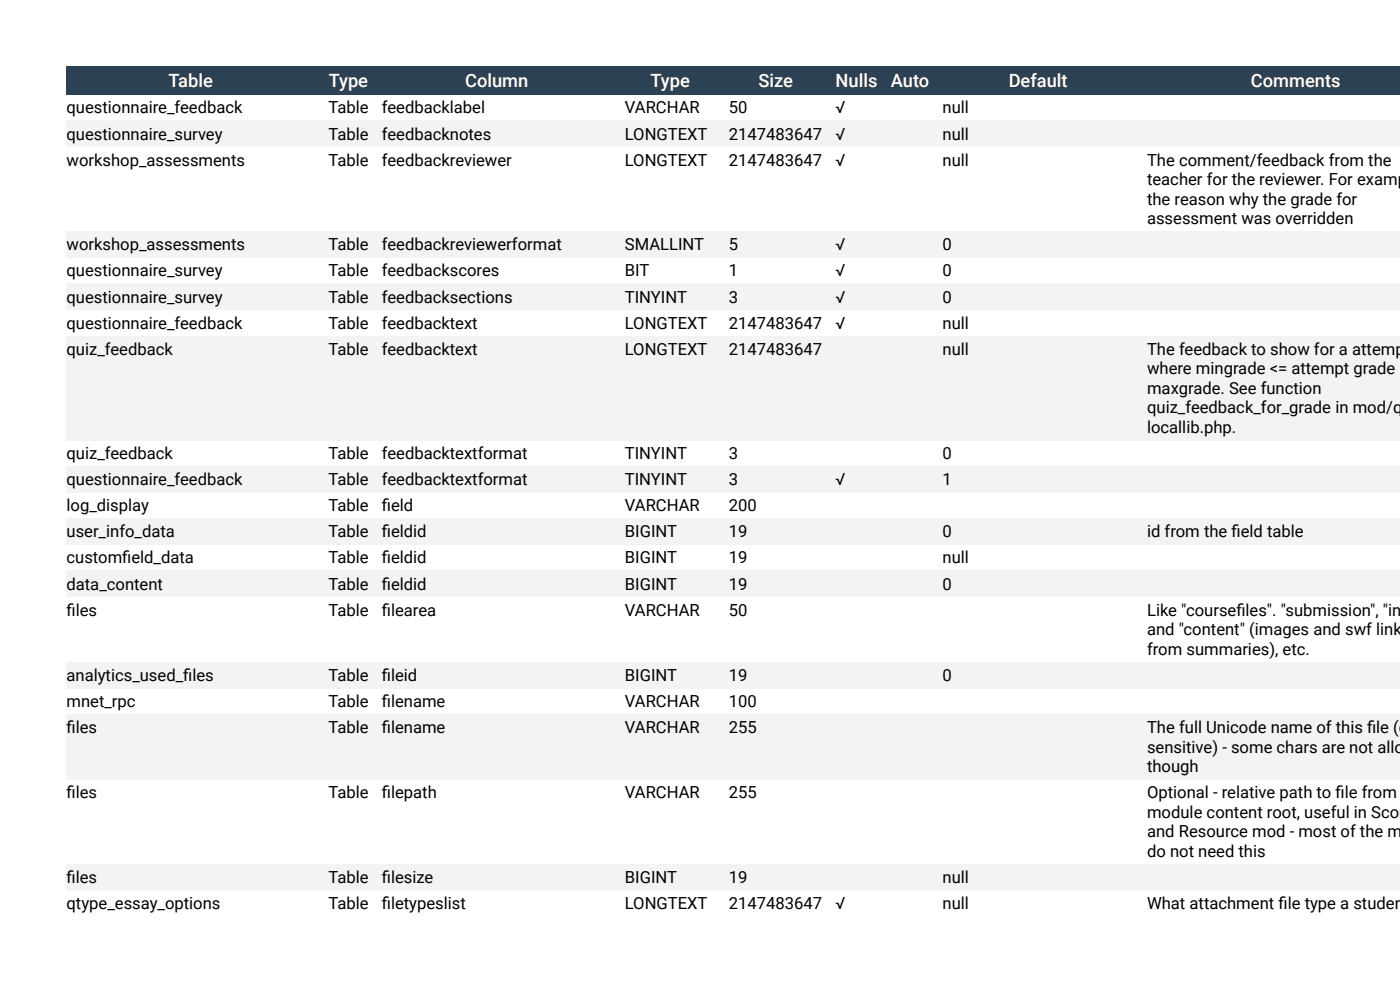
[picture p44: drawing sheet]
<svg xmlns="http://www.w3.org/2000/svg" width="297mm" height="210mm" viewBox="0 0 297 210" stroke-linecap="round" stroke-linejoin="round" font-family="sans-serif">
<defs><g id="words">
<g font-size="3.9" fill="#fff">
<text x="35.8" y="18.4">Table</text>
<text x="69.7" y="18.4">Type</text>
<text x="98.7" y="18.4">Column</text>
<text x="138" y="18.4">Type</text>
<text x="160.9" y="18.4">Size</text>
<text x="177.3" y="18.4">Nulls</text>
<text x="189" y="18.4">Auto</text>
<text x="214" y="18.4">Default</text>
<text x="265.4" y="18.4">Comments</text>
</g>
<g font-size="3.5">
<text x="14.1" y="24">questionnaire_feedback</text>
<text x="14.1" y="29.6">questionnaire_survey</text>
<text x="69.7" y="24">Table</text>
<text x="69.7" y="29.6">Table</text>
<text x="81" y="24">feedbacklabel</text>
<text x="81" y="29.6">feedbacknotes</text>
<text x="132.6" y="24">VARCHAR</text>
<text x="132.6" y="29.6">LONGTEXT</text>
<text x="154.6" y="24">50</text>
<text x="154.6" y="29.6">2147483647</text>
<text x="177.3" y="24">√</text>
<text x="177.3" y="29.6">√</text>
<text x="200" y="24">null</text>
<text x="200" y="29.6">null</text>
<text x="14.1" y="35.1">workshop_assessments</text>
<text x="69.7" y="35.1">Table</text>
<text x="81" y="35.1">feedbackreviewer</text>
<text x="132.6" y="35.1">LONGTEXT</text>
<text x="154.6" y="35.1">2147483647</text>
<text x="177.3" y="35.1">√</text>
<text x="200" y="35.1">null</text>
<text x="243.3" y="35.1">The comment/feedback from the</text>
<text x="243.3" y="39.3">teacher for the reviewer. For examp</text>
<text x="243.3" y="43.4">the reason why the grade for</text>
<text x="243.3" y="47.5">assessment was overridden</text>
<text x="14.1" y="53.1">workshop_assessments</text>
<text x="69.7" y="53.1">Table</text>
<text x="81" y="53.1">feedbackreviewerformat</text>
<text x="132.6" y="53.1">SMALLINT</text>
<text x="154.6" y="53.1">5</text>
<text x="177.3" y="53.1">√</text>
<text x="200" y="53.1">0</text>
<text x="14.1" y="58.6">questionnaire_survey</text>
<text x="69.7" y="58.6">Table</text>
<text x="81" y="58.6">feedbackscores</text>
<text x="132.6" y="58.6">BIT</text>
<text x="154.6" y="58.6">1</text>
<text x="177.3" y="58.6">√</text>
<text x="200" y="58.6">0</text>
<text x="14.1" y="64.2">questionnaire_survey</text>
<text x="69.7" y="64.2">Table</text>
<text x="81" y="64.2">feedbacksections</text>
<text x="132.6" y="64.2">TINYINT</text>
<text x="154.6" y="64.2">3</text>
<text x="177.3" y="64.2">√</text>
<text x="200" y="64.2">0</text>
<text x="14.1" y="69.7">questionnaire_feedback</text>
<text x="69.7" y="69.7">Table</text>
<text x="81" y="69.7">feedbacktext</text>
<text x="132.6" y="69.7">LONGTEXT</text>
<text x="154.6" y="69.7">2147483647</text>
<text x="177.3" y="69.7">√</text>
<text x="200" y="69.7">null</text>
<text x="14.1" y="75.3">quiz_feedback</text>
<text x="69.7" y="75.3">Table</text>
<text x="81" y="75.3">feedbacktext</text>
<text x="132.6" y="75.3">LONGTEXT</text>
<text x="154.6" y="75.3">2147483647</text>
<text x="200" y="75.3">null</text>
<text x="243.3" y="75.3">The feedback to show for a attempt</text>
<text x="243.3" y="79.4">where mingrade &lt;= attempt grade &lt;</text>
<text x="243.3" y="83.5">maxgrade. See function</text>
<text x="243.3" y="87.7">quiz_feedback_for_grade in mod/qu</text>
<text x="243.3" y="91.8">locallib.php.</text>
<text x="14.1" y="97.3">quiz_feedback</text>
<text x="69.7" y="97.3">Table</text>
<text x="81" y="97.3">feedbacktextformat</text>
<text x="132.6" y="97.3">TINYINT</text>
<text x="154.6" y="97.3">3</text>
<text x="200" y="97.3">0</text>
<text x="14.1" y="102.9">questionnaire_feedback</text>
<text x="69.7" y="102.9">Table</text>
<text x="81" y="102.9">feedbacktextformat</text>
<text x="132.6" y="102.9">TINYINT</text>
<text x="154.6" y="102.9">3</text>
<text x="177.3" y="102.9">√</text>
<text x="200" y="102.9">1</text>
<text x="14.1" y="108.4">log_display</text>
<text x="14.1" y="114">user_info_data</text>
<text x="69.7" y="108.4">Table</text>
<text x="69.7" y="114">Table</text>
<text x="81" y="108.4">f</text>
<text x="81" y="108.4">ield</text>
<text x="81" y="114">f</text>
<text x="81" y="114">ieldid</text>
<text x="132.6" y="108.4">VARCHAR</text>
<text x="132.6" y="114">BIGINT</text>
<text x="154.6" y="108.4">200</text>
<text x="154.6" y="114">19</text>
<text x="200" y="114">0</text>
<text x="243.3" y="114">id from the f</text>
<text x="261.3" y="114">ield table</text>
<text x="14.1" y="119.5">customf</text>
<text x="25.9" y="119.5">ield_data</text>
<text x="69.7" y="119.5">Table</text>
<text x="81" y="119.5">f</text>
<text x="81" y="119.5">ieldid</text>
<text x="132.6" y="119.5">BIGINT</text>
<text x="154.6" y="119.5">19</text>
<text x="200" y="119.5">null</text>
<text x="14.1" y="125.1">data_content</text>
<text x="69.7" y="125.1">Table</text>
<text x="81" y="125.1">f</text>
<text x="81" y="125.1">ieldid</text>
<text x="132.6" y="125.1">BIGINT</text>
<text x="154.6" y="125.1">19</text>
<text x="200" y="125.1">0</text>
<text x="14.1" y="130.6">f</text>
<text x="14.1" y="130.6">iles</text>
<text x="69.7" y="130.6">Table</text>
<text x="81" y="130.6">f</text>
<text x="81" y="130.6">ilearea</text>
<text x="132.6" y="130.6">VARCHAR</text>
<text x="154.6" y="130.6">50</text>
<text x="243.3" y="130.6">Like &quot;coursef</text>
<text x="262.3" y="130.6">iles&quot;. &quot;submission&quot;, &quot;int</text>
<text x="243.3" y="134.8">and &quot;content&quot; (images and swf linke</text>
<text x="243.3" y="138.9">from summaries), etc.</text>
<text x="14.1" y="144.4">analytics_used_f</text>
<text x="14.1" y="150">mnet_rpc</text>
<text x="38.9" y="144.4">iles</text>
<text x="69.7" y="144.4">Table</text>
<text x="69.7" y="150">Table</text>
<text x="81" y="144.4">f</text>
<text x="81" y="144.4">ileid</text>
<text x="81" y="150">f</text>
<text x="81" y="150">ilename</text>
<text x="132.6" y="144.4">BIGINT</text>
<text x="132.6" y="150">VARCHAR</text>
<text x="154.6" y="144.4">19</text>
<text x="154.6" y="150">100</text>
<text x="200" y="144.4">0</text>
<text x="14.1" y="155.5">f</text>
<text x="14.1" y="155.5">iles</text>
<text x="69.7" y="155.5">Table</text>
<text x="81" y="155.5">f</text>
<text x="81" y="155.5">ilename</text>
<text x="132.6" y="155.5">VARCHAR</text>
<text x="154.6" y="155.5">255</text>
<text x="243.3" y="155.5">The full Unicode name of this f</text>
<text x="290" y="155.5">ile (c</text>
<text x="243.3" y="159.7">sensitive) - some chars are not allow</text>
<text x="243.3" y="163.8">though</text>
<text x="14.1" y="169.3">f</text>
<text x="14.1" y="169.3">iles</text>
<text x="69.7" y="169.3">Table</text>
<text x="81" y="169.3">f</text>
<text x="81" y="169.3">ilepath</text>
<text x="132.6" y="169.3">VARCHAR</text>
<text x="154.6" y="169.3">255</text>
<text x="243.3" y="169.3">Optional - relative path to f</text>
<text x="243.3" y="173.5">module content root, useful in Scor</text>
<text x="283.3" y="169.3">ile from</text>
<text x="243.3" y="177.6">and Resource mod - most of the mo</text>
<text x="243.3" y="181.7">do not need this</text>
<text x="14.1" y="187.3">f</text>
<text x="14.1" y="187.3">iles</text>
<text x="69.7" y="187.3">Table</text>
<text x="81" y="187.3">f</text>
<text x="81" y="187.3">ilesize</text>
<text x="132.6" y="187.3">BIGINT</text>
<text x="154.6" y="187.3">19</text>
<text x="200" y="187.3">null</text>
<text x="14.1" y="192.8">qtype_essay_options</text>
<text x="69.7" y="192.8">Table</text>
<text x="81" y="192.8">f</text>
<text x="81" y="192.8">iletypeslist</text>
<text x="132.6" y="192.8">LONGTEXT</text>
<text x="154.6" y="192.8">2147483647</text>
<text x="177.3" y="192.8">√</text>
<text x="200" y="192.8">null</text>
<text x="243.3" y="192.8">What attachment f</text>
<text x="271.2" y="192.8">ile type a student</text>
</g>
</g></defs>
<g fill="#f3f3f3">
<path d="M241.9 183.3h55.2v5.6h-55.2z"/>
<path d="M198.6 183.3h43.3v5.6h-43.3z"/>
<path d="M187.6 183.3h11v5.6h-11z"/>
<path d="M175.9 183.3h11.7v5.6h-11.7z"/>
<path d="M153.2 183.3h22.7v5.6h-22.7z"/>
<path d="M131.2 183.3h22v5.6h-22z"/>
<path d="M79.6 183.3h51.6v5.6h-51.6z"/>
<path d="M68.2 183.3h11.4v5.6h-11.4z"/>
<path d="M14.1 183.3h54.1v5.6h-54.1z"/>
<path d="M241.9 151.5h55.2v13.9h-55.2z"/>
<path d="M198.6 151.5h43.3v13.9h-43.3z"/>
<path d="M187.6 151.5h11v13.9h-11z"/>
<path d="M175.9 151.5h11.7v13.9h-11.7z"/>
<path d="M153.2 151.5h22.7v13.9h-22.7z"/>
<path d="M131.2 151.5h22v13.9h-22z"/>
<path d="M79.6 151.5h51.6v13.9h-51.6z"/>
<path d="M68.2 151.5h11.4v13.9h-11.4z"/>
<path d="M14.1 151.5h54.1v13.9h-54.1z"/>
<path d="M241.9 140.5h55.2v5.5h-55.2z"/>
<path d="M198.6 140.5h43.3v5.5h-43.3z"/>
<path d="M187.6 140.5h11v5.5h-11z"/>
<path d="M175.9 140.5h11.7v5.5h-11.7z"/>
<path d="M153.2 140.5h22.7v5.5h-22.7z"/>
<path d="M131.2 140.5h22v5.5h-22z"/>
<path d="M79.6 140.5h51.6v5.5h-51.6z"/>
<path d="M68.2 140.5h11.4v5.5h-11.4z"/>
<path d="M14.1 140.5h54.1v5.5h-54.1z"/>
<path d="M241.9 121.1h55.2v5.5h-55.2z"/>
<path d="M198.6 121.1h43.3v5.5h-43.3z"/>
<path d="M187.6 121.1h11v5.5h-11z"/>
<path d="M175.9 121.1h11.7v5.5h-11.7z"/>
<path d="M153.2 121.1h22.7v5.5h-22.7z"/>
<path d="M131.2 121.1h22v5.5h-22z"/>
<path d="M79.6 121.1h51.6v5.5h-51.6z"/>
<path d="M68.2 121.1h11.4v5.5h-11.4z"/>
<path d="M14.1 121.1h54.1v5.5h-54.1z"/>
<path d="M241.9 110h55.2v5.6h-55.2z"/>
<path d="M198.6 110h43.3v5.6h-43.3z"/>
<path d="M187.6 110h11v5.6h-11z"/>
<path d="M175.9 110h11.7v5.6h-11.7z"/>
<path d="M153.2 110h22.7v5.6h-22.7z"/>
<path d="M131.2 110h22v5.6h-22z"/>
<path d="M79.6 110h51.6v5.6h-51.6z"/>
<path d="M68.2 110h11.4v5.6h-11.4z"/>
<path d="M14.1 110h54.1v5.6h-54.1z"/>
<path d="M241.9 98.9h55.2v5.6h-55.2z"/>
<path d="M198.6 98.9h43.3v5.6h-43.3z"/>
<path d="M187.6 98.9h11v5.6h-11z"/>
<path d="M175.9 98.9h11.7v5.6h-11.7z"/>
<path d="M153.2 98.9h22.7v5.6h-22.7z"/>
<path d="M131.2 98.9h22v5.6h-22z"/>
<path d="M79.6 98.9h51.6v5.6h-51.6z"/>
<path d="M68.2 98.9h11.4v5.6h-11.4z"/>
<path d="M14.1 98.9h54.1v5.6h-54.1z"/>
<path d="M241.9 71.3h55.2v22.1h-55.2z"/>
<path d="M198.6 71.3h43.3v22.1h-43.3z"/>
<path d="M187.6 71.3h11v22.1h-11z"/>
<path d="M175.9 71.3h11.7v22.1h-11.7z"/>
<path d="M153.2 71.3h22.7v22.1h-22.7z"/>
<path d="M131.2 71.3h22v22.1h-22z"/>
<path d="M79.6 71.3h51.6v22.1h-51.6z"/>
<path d="M68.2 71.3h11.4v22.1h-11.4z"/>
<path d="M14.1 71.3h54.1v22.1h-54.1z"/>
<path d="M241.9 60.2h55.2v5.5h-55.2z"/>
<path d="M198.6 60.2h43.3v5.5h-43.3z"/>
<path d="M187.6 60.2h11v5.5h-11z"/>
<path d="M175.9 60.2h11.7v5.5h-11.7z"/>
<path d="M153.2 60.2h22.7v5.5h-22.7z"/>
<path d="M131.2 60.2h22v5.5h-22z"/>
<path d="M79.6 60.2h51.6v5.5h-51.6z"/>
<path d="M68.2 60.2h11.4v5.5h-11.4z"/>
<path d="M14.1 60.2h54.1v5.5h-54.1z"/>
<path d="M241.9 49.1h55.2v5.6h-55.2z"/>
<path d="M198.6 49.1h43.3v5.6h-43.3z"/>
<path d="M187.6 49.1h11v5.6h-11z"/>
<path d="M175.9 49.1h11.7v5.6h-11.7z"/>
<path d="M153.2 49.1h22.7v5.6h-22.7z"/>
<path d="M131.2 49.1h22v5.6h-22z"/>
<path d="M79.6 49.1h51.6v5.6h-51.6z"/>
<path d="M68.2 49.1h11.4v5.6h-11.4z"/>
<path d="M14.1 49.1h54.1v5.6h-54.1z"/>
<path d="M241.9 25.6h55.2v5.6h-55.2z"/>
<path d="M198.6 25.6h43.3v5.6h-43.3z"/>
<path d="M187.6 25.6h11v5.6h-11z"/>
<path d="M175.9 25.6h11.7v5.6h-11.7z"/>
<path d="M153.2 25.6h22.7v5.6h-22.7z"/>
<path d="M131.2 25.6h22v5.6h-22z"/>
<path d="M79.6 25.6h51.6v5.6h-51.6z"/>
<path d="M68.2 25.6h11.4v5.6h-11.4z"/>
<path d="M14.1 25.6h54.1v5.6h-54.1z"/>
</g>
<g fill="#2d4154">
<path d="M241.9 14.1h55.2v6h-55.2z"/>
<path d="M198.6 14.1h43.3v6h-43.3z"/>
<path d="M187.6 14.1h11v6h-11z"/>
<path d="M175.9 14.1h11.7v6h-11.7z"/>
<path d="M153.2 14.1h22.7v6h-22.7z"/>
<path d="M131.2 14.1h22v6h-22z"/>
<path d="M79.6 14.1h51.6v6h-51.6z"/>
<path d="M68.2 14.1h11.4v6h-11.4z"/>
<path d="M14.1 14.1h54.1v6h-54.1z"/>
</g>
<use href="#words"/>
</svg>
